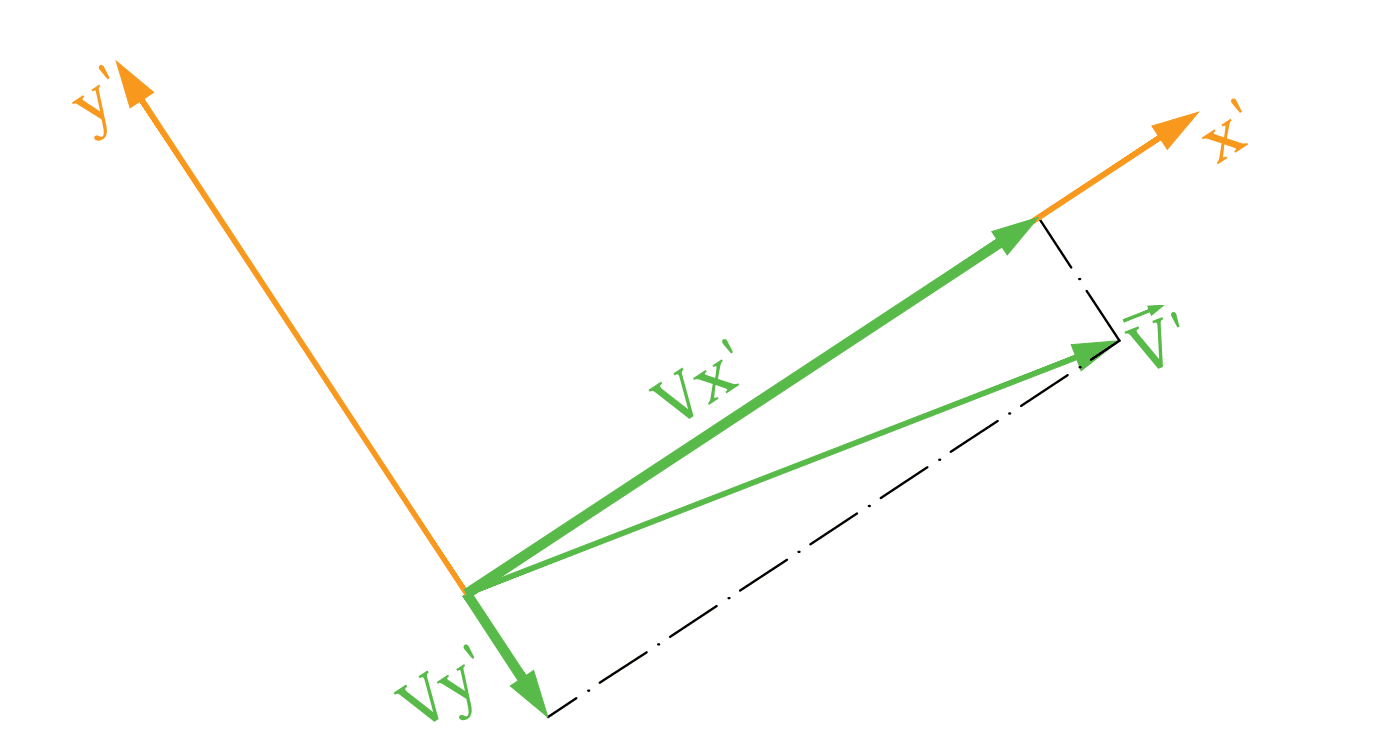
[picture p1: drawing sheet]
<svg xmlns="http://www.w3.org/2000/svg" width="150mm" height="80mm" viewBox="0 0 150 80" stroke-linecap="round" stroke-linejoin="round" font-family="sans-serif">
<defs><g id="words">
<g font-size="6.9" fill="#f8991e">
<text x="9.5" y="13.8" transform="rotate(-33 9.5 13.8)">y'</text>
<text x="130.3" y="17.6" transform="rotate(-33 130.3 17.6)">x'</text>
</g>
<g font-size="6.9" fill="#58ba48">
<text x="122.1" y="40.1" transform="rotate(-21 122.1 40.1)">V'</text>
<text x="72.1" y="45.9" transform="rotate(-33 72.1 45.9)">Vx'</text>
<text x="44.8" y="78.3" transform="rotate(-33 44.8 78.3)">Vy'</text>
</g>
</g></defs>
<!-- layer: 0 -->
<g fill="#58ba48" stroke="#58ba48" stroke-width=".11">
<path d="M114.7 36.9l5.2-.4-4.1 3.2z"/>
<path d="M122.9 32.8l1.6-.1-1.2 1z"/>
<path d="M54.7 73.4l2.4-1.6 1.6 5z"/>
<path d="M106.2 24.8l5-1.5-3.3 4z"/>
<path d="M49.9 63.3l.2 .5 65-25.8zM50.1 63.8l65-25.8 .2 .5z"/>
<path d="M120.3 34.2l.1 .2 2.7-1.3zM120.4 34.4l2.7-1.3 .1 .2z"/>
<path d="M120.3 34.2l.1 .2 2.7-1.3zM120.4 34.4l2.7-1.3 .1 .2z"/>
<path d="M49.6 63.8l5.9 9.1 .8-.6zM49.6 63.8l.8-.5 5.9 9z"/>
<path d="M50.2 64l57.1-37.6-.5-.8zM49.7 63.1l57.1-37.5-56.6 38.4z"/>
</g>
<g fill="none" stroke="#000" stroke-width=".25">
<path d="M111.2 23.3l3.5 5.3M115.6 29.9h.1M115.6 39.3h.1M116.4 31.1l3.5 5.4-3.1 2M84.3 59.9l-5.1 3.3M85.5 59.1h.1M91.8 55l-5 3.3M93 54.2h.1M99.3 50l-5 3.3M100.6 49.2h.1M106.8 45.1l-5 3.3M108.1 44.3h.1"/>
<path d="M114.3 40.2l-5 3.3M61.7 74.7l-3 2.1M63 73.9h.1M69.3 69.8l-5.1 3.3M70.5 69h.1M76.8 64.9l-5 3.3M78 64h.1"/>
</g>
<g fill="#f8991e" stroke="#f8991e" stroke-width=".11">
<path d="M123.4 13.5l5-1.5-3.4 4z"/>
<path d="M12.4 6.5l4.1 3.4-2.6 1.6z"/>
<path d="M49.8 63.4l.3 .4 73.9-49.3zM50.1 63.8l73.9-49.3 .3 .5z"/>
<path d="M15 10.9l34.8 52.8 .4-.3zM15 10.9l.4-.3 34.8 52.8z"/>
</g>
<use href="#words"/>
</svg>
